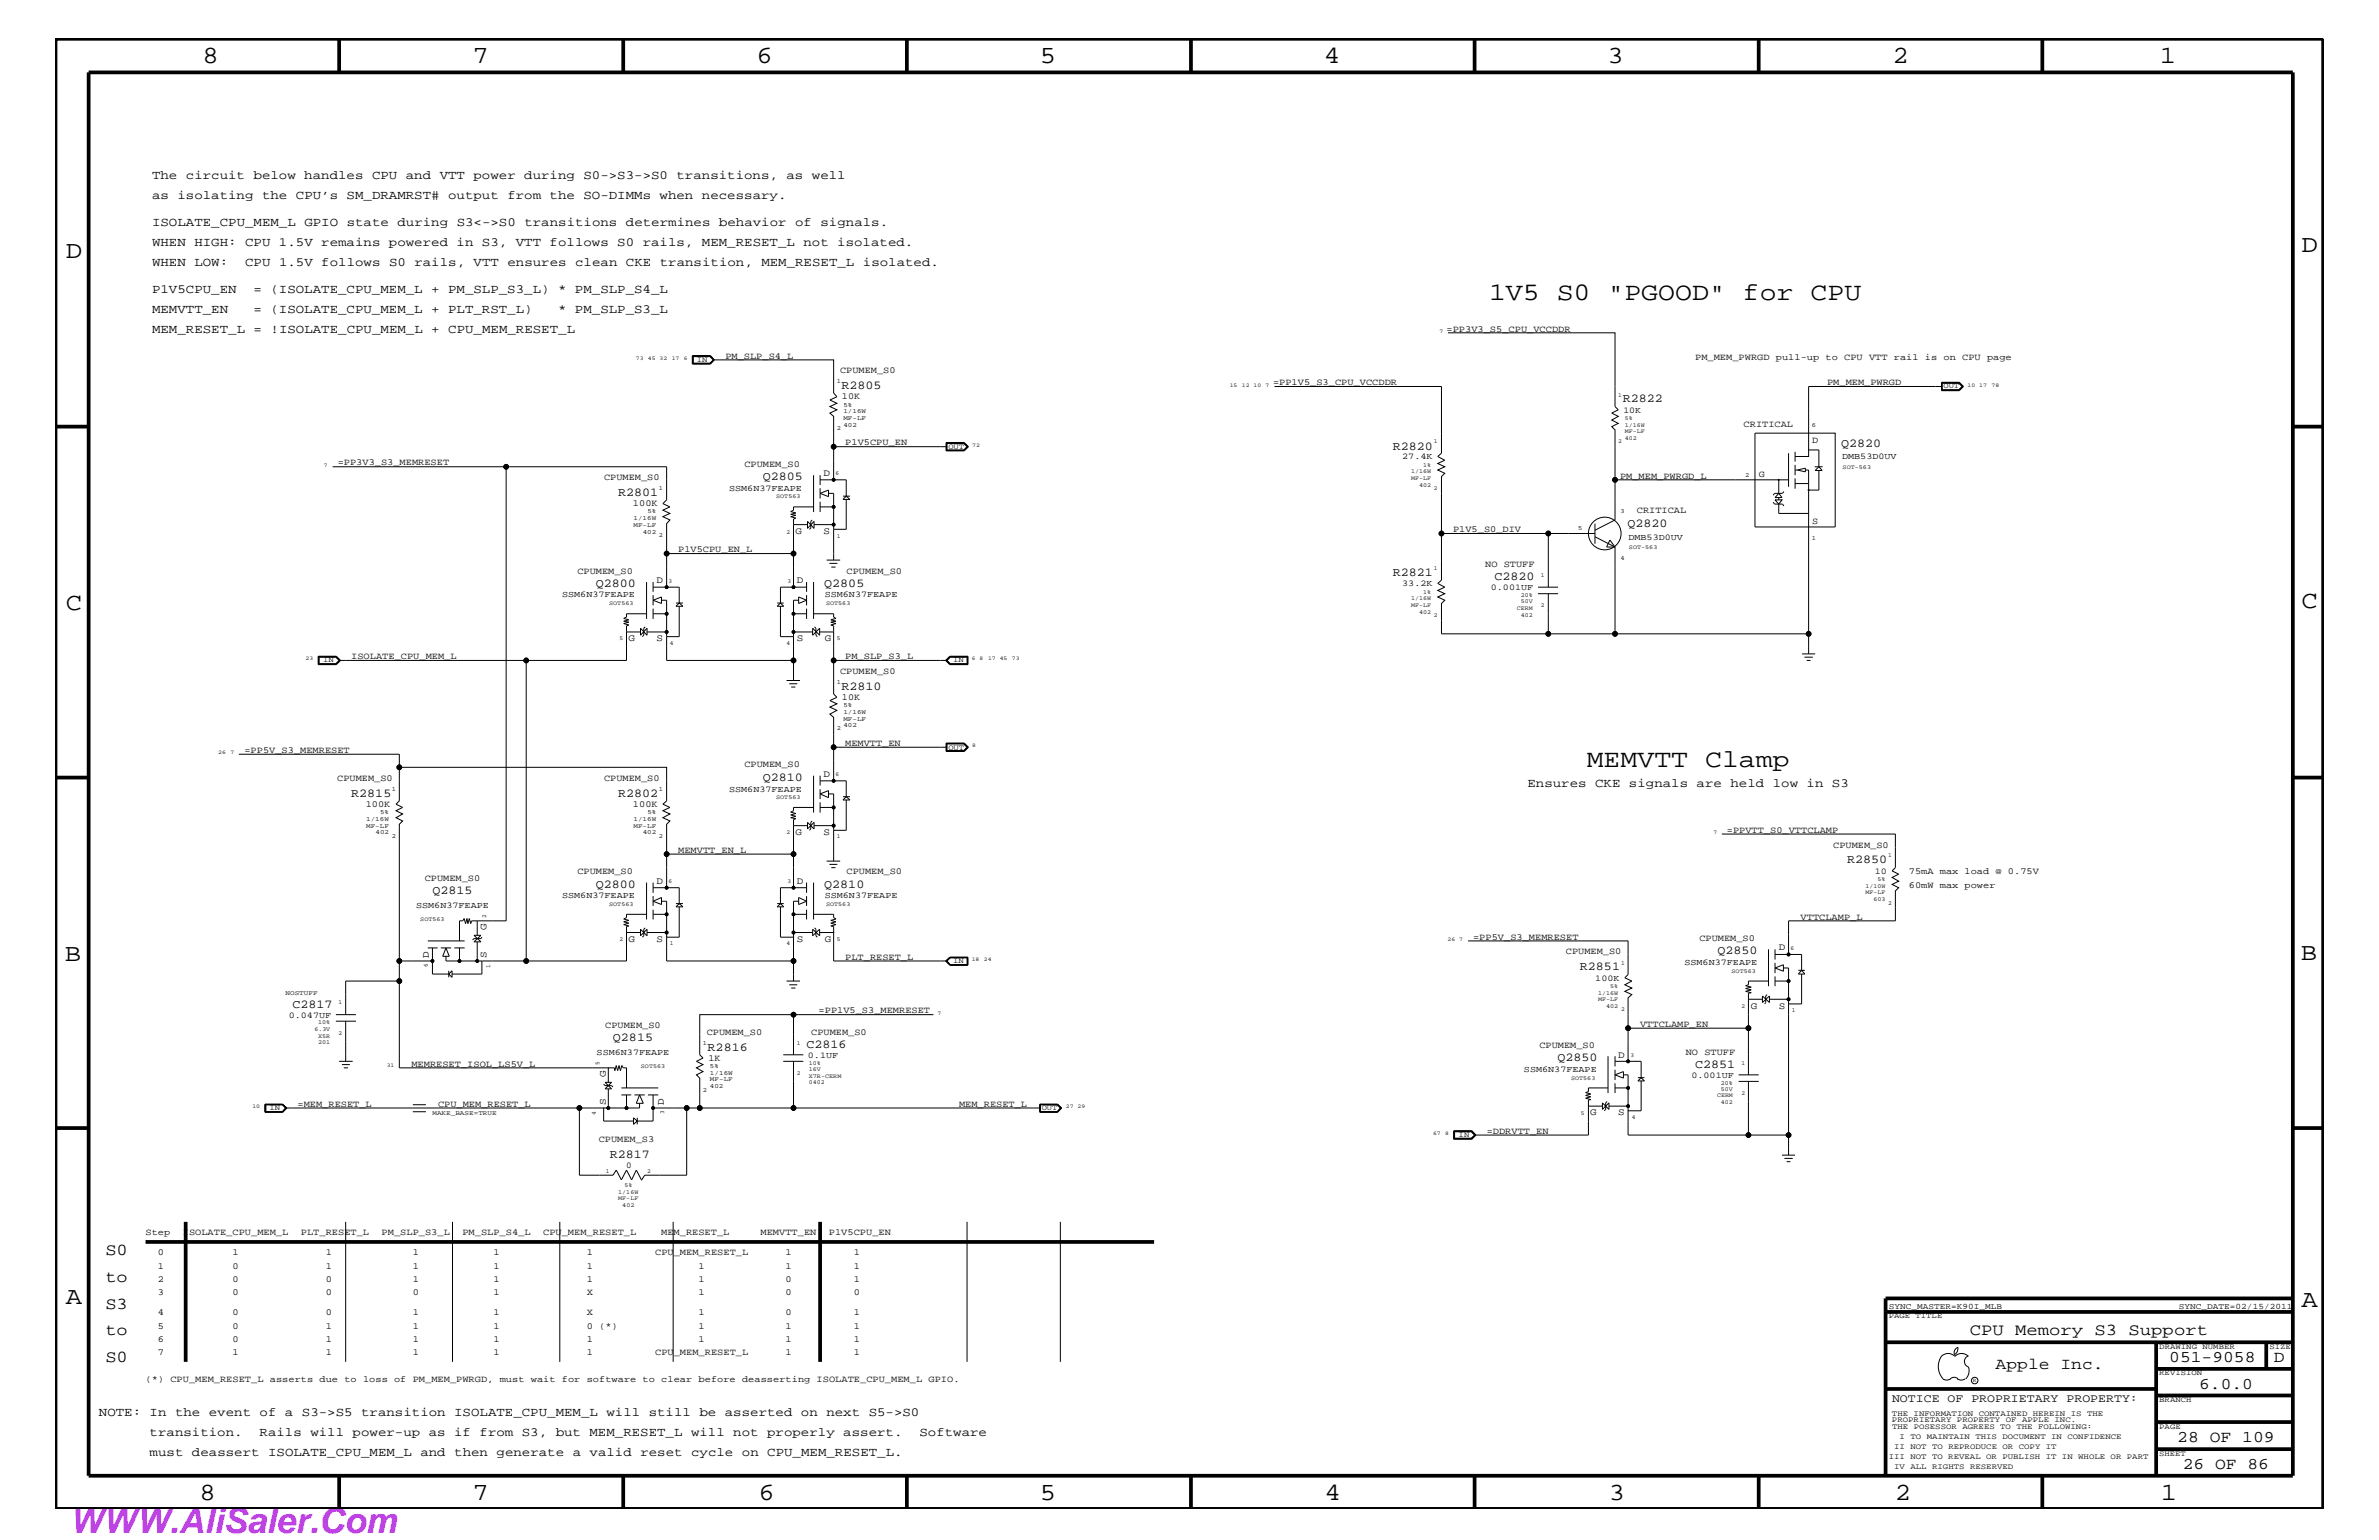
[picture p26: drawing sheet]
<svg xmlns="http://www.w3.org/2000/svg" width="432mm" height="279mm" viewBox="0 0 432 279" stroke-linecap="round" stroke-linejoin="round" font-family="sans-serif">
<defs><g id="words">
<text font-size="6.3" fill="#bd42e3" x="12.7" y="278.1">WWW.AliSaler.Com</text>
<g font-size="4.6">
<text x="270.3" y="54.4">1V5 S0 &quot;PGOOD&quot; for CPU</text>
<text x="288" y="139.2">MEMVTT Clamp</text>
</g>
<g font-size="4.5">
<text x="36.7" y="11.5">8</text>
<text x="85.8" y="11.5">7</text>
<text x="137.3" y="11.5">6</text>
<text x="188.7" y="11.5">5</text>
<text x="240.3" y="11.5">4</text>
<text x="291.8" y="11.5">3</text>
<text x="343.5" y="11.5">2</text>
<text x="392" y="11.5">1</text>
<text x="11.9" y="46.8">D</text>
<text x="417.8" y="45.7">D</text>
<text x="11.9" y="110.6">C</text>
<text x="417.8" y="110.3">C</text>
<text x="11.8" y="174.3">B</text>
<text x="417.6" y="174.2">B</text>
<text x="11.9" y="236.7">A</text>
<text x="417.8" y="237.1">A</text>
<text x="36.2" y="272.1">8</text>
<text x="85.8" y="272.1">7</text>
<text x="137.7" y="272.1">6</text>
<text x="188.7" y="272.1">5</text>
<text x="240.4" y="272.1">4</text>
<text x="292" y="272.1">3</text>
<text x="343.9" y="272.1">2</text>
<text x="392.2" y="272.1">1</text>
</g>
<g font-size="3">
<text x="19.1" y="227.7">S0</text>
<text x="19.1" y="232.6">to</text>
<text x="19.1" y="237.4">S3</text>
<text x="19.1" y="242.3">to</text>
<text x="357.5" y="242.3">CPU Memory S3 Support</text>
<text x="19.1" y="247.1">S0</text>
<text x="362.2" y="248.4">Apple Inc.</text>
<text x="393.7" y="247.1">051-9058</text>
<text x="399.2" y="252">6.0.0</text>
<text x="412.7" y="247.1">D</text>
<text x="395.2" y="261.6">28 OF 109</text>
<text x="396.2" y="266.6">26 OF 86</text>
</g>
<g font-size="2.3">
<text x="27.6" y="32.5">The circuit below handles CPU and VTT power during S0-&gt;S3-&gt;S0 transitions, as well</text>
<text x="27.6" y="36.2">as isolating the CPU’s SM_DRAMRST# output from the SO-DIMMs when necessary.</text>
<text x="27.6" y="41">ISOLATE_CPU_MEM_L GPIO state during S3&lt;-&gt;S0 transitions determines behavior of signals.</text>
<text x="27.6" y="44.6">WHEN HIGH: CPU 1.5V remains powered in S3, VTT follows S0 rails, MEM_RESET_L not isolated.</text>
<text x="27.6" y="48.3">WHEN LOW:</text>
<text x="27.6" y="53.2">P1V5CPU_EN</text>
<text x="44.5" y="48.3">CPU 1.5V follows S0 rails, VTT ensures clean CKE transition, MEM_RESET_L isolated.</text>
<text x="46" y="53.2">= (ISOLATE_CPU_MEM_L + PM_SLP_S3_L) * PM_SLP_S4_L</text>
<text x="27.6" y="56.8">MEMVTT_EN</text>
<text x="46" y="56.8">= (ISOLATE_CPU_MEM_L + PLT_RST_L)</text>
<text x="101.3" y="56.8">* PM_SLP_S3_L</text>
<text x="27.6" y="60.4">MEM_RESET_L = !ISOLATE_CPU_MEM_L + CPU_MEM_RESET_L</text>
<text x="277.2" y="142.9">Ensures CKE signals are held low in S3</text>
<text x="17.9" y="256.8">NOTE: In the event of a S3-&gt;S5 transition ISOLATE_CPU_MEM_L will still be asserted on next S5-&gt;S0</text>
<text x="27.2" y="260.5">transition.</text>
<text x="47.1" y="260.5">Rails will power-up as if from S3, but MEM_RESET_L will not properly assert.</text>
<text x="166.9" y="260.5">Software</text>
<text x="27.2" y="264.1">must deassert ISOLATE_CPU_MEM_L and then generate a valid reset cycle on CPU_MEM_RESET_L.</text>
</g>
<g font-size="2.2">
<text x="152.7" y="70.6">R2805</text>
<text x="294.6" y="73">R2822</text>
<text x="252.8" y="81.6">R2820</text>
<text x="334.2" y="81.1">Q2820</text>
<text x="138.4" y="87.1">Q2805</text>
<text x="112.2" y="90">R2801</text>
<text x="295.4" y="95.7">Q2820</text>
<text x="108.1" y="106.5">Q2800</text>
<text x="149.6" y="106.5">Q2805</text>
<text x="252.8" y="104.6">R2821</text>
<text x="271.3" y="105.3">C2820</text>
<text x="152.7" y="125.2">R2810</text>
<text x="138.4" y="141.7">Q2810</text>
<text x="63.8" y="144.6">R2815</text>
<text x="112.2" y="144.6">R2802</text>
<text x="108.1" y="161.1">Q2800</text>
<text x="149.6" y="161.1">Q2810</text>
<text x="335.3" y="156.7">R2850</text>
<text x="78.5" y="162.2">Q2815</text>
<text x="311.7" y="173.2">Q2850</text>
<text x="286.8" y="176.1">R2851</text>
<text x="53.1" y="182.9">C2817</text>
<text x="111.3" y="188.9">Q2815</text>
<text x="128.4" y="190.6">R2816</text>
<text x="146.4" y="190.2">C2816</text>
<text x="282.7" y="192.6">Q2850</text>
<text x="307.7" y="193.7">C2851</text>
<text x="110.7" y="210.2">R2817</text>
</g>
<text font-size="2.1" x="343.4" y="254.4">NOTICE OF PROPRIETARY PROPERTY:</text>
<g font-size="1.8">
<text x="149.4" y="86.4">D</text>
<text x="144.4" y="96.9">G</text>
<text x="149.4" y="96.9">S</text>
<text x="119.1" y="105.8">D</text>
<text x="144.6" y="105.8">D</text>
<text x="114.1" y="116.4">G</text>
<text x="119.1" y="116.4">S</text>
<text x="144.6" y="116.4">S</text>
<text x="149.7" y="116.4">G</text>
<text x="149.4" y="140.9">D</text>
<text x="144.4" y="151.5">G</text>
<text x="149.4" y="151.5">S</text>
<text x="119.1" y="160.3">D</text>
<text x="144.6" y="160.3">D</text>
<text x="77.8" y="173.8" transform="rotate(-90 77.8 173.8)">D</text>
<text x="88.3" y="173.8" transform="rotate(-90 88.3 173.8)">S</text>
<text x="88.3" y="168.7" transform="rotate(-90 88.3 168.7)">G</text>
<text x="114.1" y="170.9">G</text>
<text x="119.1" y="170.9">S</text>
<text x="144.6" y="170.9">S</text>
<text x="149.7" y="170.9">G</text>
<text x="322.8" y="172.4">D</text>
<text x="317.8" y="183">G</text>
<text x="322.8" y="183">S</text>
<text x="293.7" y="191.9">D</text>
<text x="110" y="195.4" transform="rotate(-90 110 195.4)">G</text>
<text x="110" y="200.4" transform="rotate(-90 110 200.4)">S</text>
<text x="120.5" y="200.4" transform="rotate(-90 120.5 200.4)">D</text>
<text x="288.6" y="202.4">G</text>
<text x="293.7" y="202.4">S</text>
</g>
<g font-size="1.7">
<text x="131.7" y="65.1">PM_SLP_S4_L</text>
<text x="262.6" y="60.2">=PP3V3_S5_CPU_VCCDDR</text>
<text x="307.7" y="65.3">PM_MEM_PWRGD pull-up to CPU VTT rail is on CPU page</text>
<text x="152.5" y="67.7">CPUMEM_S0</text>
<text x="231.1" y="69.9">=PP1V5_S3_CPU_VCCDDR</text>
<text x="331.6" y="69.9">PM_MEM_PWRGD</text>
<text x="152.8" y="72.4">10K</text>
<text x="316.5" y="77.4">CRITICAL</text>
<text x="153.4" y="80.8">P1V5CPU_EN</text>
<text x="328.9" y="80.5">D</text>
<text x="61.3" y="84.4">=PP3V3_S3_MEMRESET</text>
<text x="109.6" y="87.1">CPUMEM_S0</text>
<text x="135.1" y="84.7">CPUMEM_S0</text>
<text x="294.1" y="86.9">PM_MEM_PWRGD_L</text>
<text x="319.2" y="86.5">G</text>
<text x="114.9" y="91.8">100K</text>
<text x="297.1" y="93.2">CRITICAL</text>
<text x="328.9" y="95">S</text>
<text x="123.1" y="100.2">P1V5CPU_EN_L</text>
<text x="263.7" y="96.5">P1V5_S0_DIV</text>
<text x="104.8" y="104.1">CPUMEM_S0</text>
<text x="153.7" y="104.1">CPUMEM_S0</text>
<text x="269.6" y="102.9">NO STUFF</text>
<text x="63.8" y="119.6">ISOLATE_CPU_MEM_L</text>
<text x="153.4" y="119.6">PM_SLP_S3_L</text>
<text x="152.5" y="122.3">CPUMEM_S0</text>
<text x="152.8" y="127">10K</text>
<text x="44.4" y="136.6">=PP5V_S3_MEMRESET</text>
<text x="153.4" y="135.3">MEMVTT_EN</text>
<text x="61.2" y="141.7">CPUMEM_S0</text>
<text x="109.6" y="141.7">CPUMEM_S0</text>
<text x="135.1" y="139.2">CPUMEM_S0</text>
<text x="66.4" y="146.4">100K</text>
<text x="114.9" y="146.4">100K</text>
<text x="123.1" y="154.7">MEMVTT_EN_L</text>
<text x="313.4" y="151.1">=PPVTT_S0_VTTCLAMP</text>
<text x="332.7" y="153.8">CPUMEM_S0</text>
<text x="77.1" y="159.9">CPUMEM_S0</text>
<text x="104.8" y="158.6">CPUMEM_S0</text>
<text x="153.7" y="158.6">CPUMEM_S0</text>
<text x="346.5" y="158.6">75mA max load @ 0.75V</text>
<text x="346.5" y="161.1">60mW max power</text>
<text x="326.8" y="166.9">VTTCLAMP_L</text>
<text x="267.4" y="170.5">=PP5V_S3_MEMRESET</text>
<text x="284.2" y="173.2">CPUMEM_S0</text>
<text x="308.4" y="170.7">CPUMEM_S0</text>
<text x="153.4" y="174.2">PLT_RESET_L</text>
<text x="148.6" y="183.8">=PP1V5_S3_MEMRESET</text>
<text x="109.9" y="186.5">CPUMEM_S0</text>
<text x="128.3" y="187.7">CPUMEM_S0</text>
<text x="147.2" y="187.7">CPUMEM_S0</text>
<text x="279.4" y="190.2">CPUMEM_S0</text>
<text x="297.7" y="186.3">VTTCLAMP_EN</text>
<text x="306" y="191.4">NO STUFF</text>
<text x="74.7" y="193.6">MEMRESET_ISOL_LS5V_L</text>
<text x="128.6" y="192.5">1K</text>
<text x="54" y="200.9">=MEM_RESET_L</text>
<text x="79.5" y="200.9">CPU_MEM_RESET_L</text>
<text x="174.1" y="200.9">MEM_RESET_L</text>
<text x="108.7" y="207.1">CPUMEM_S3</text>
<text x="269.8" y="205.7">=DDRVTT_EN</text>
<text x="26.4" y="224.1">Step</text>
<text x="28.7" y="227.7">0</text>
<text x="33.2" y="224.1">ISOLATE_CPU_MEM_L</text>
<text x="42.2" y="227.7">1</text>
<text x="54.6" y="224.1">PLT_RESET_L</text>
<text x="59.1" y="227.7">1</text>
<text x="69.3" y="224.1">PM_SLP_S3_L</text>
<text x="74.9" y="227.7">1</text>
<text x="83.9" y="224.1">PM_SLP_S4_L</text>
<text x="89.6" y="227.7">1</text>
<text x="98.6" y="224.1">CPU_MEM_RESET_L</text>
<text x="106.5" y="227.7">1</text>
<text x="118.9" y="227.7">CPU_MEM_RESET_L</text>
<text x="120" y="224.1">MEM_RESET_L</text>
<text x="138" y="224.1">MEMVTT_EN</text>
<text x="142.6" y="227.7">1</text>
<text x="150.4" y="224.1">P1V5CPU_EN</text>
<text x="155" y="227.7">1</text>
<text x="28.7" y="230.2">1</text>
<text x="28.7" y="232.6">2</text>
<text x="42.2" y="230.2">0</text>
<text x="42.2" y="232.6">0</text>
<text x="59.1" y="230.2">1</text>
<text x="59.1" y="232.6">0</text>
<text x="74.9" y="230.2">1</text>
<text x="74.9" y="232.6">1</text>
<text x="89.6" y="230.2">1</text>
<text x="89.6" y="232.6">1</text>
<text x="106.5" y="230.2">1</text>
<text x="106.5" y="232.6">1</text>
<text x="126.8" y="230.2">1</text>
<text x="126.8" y="232.6">1</text>
<text x="142.6" y="230.2">1</text>
<text x="142.6" y="232.6">0</text>
<text x="155" y="230.2">1</text>
<text x="155" y="232.6">1</text>
<text x="28.7" y="238.6">4</text>
<text x="28.7" y="235">3</text>
<text x="42.2" y="238.6">0</text>
<text x="42.2" y="235">0</text>
<text x="59.1" y="238.6">0</text>
<text x="59.1" y="235">0</text>
<text x="74.9" y="238.6">1</text>
<text x="74.9" y="235">0</text>
<text x="89.6" y="238.6">1</text>
<text x="89.6" y="235">1</text>
<text x="106.5" y="238.6">X</text>
<text x="106.5" y="235">X</text>
<text x="126.8" y="238.6">1</text>
<text x="126.8" y="235">1</text>
<text x="142.6" y="238.6">0</text>
<text x="142.6" y="235">0</text>
<text x="155" y="238.6">1</text>
<text x="155" y="235">0</text>
<text x="28.7" y="243.5">6</text>
<text x="28.7" y="241.1">5</text>
<text x="28.7" y="245.9">7</text>
<text x="42.2" y="243.5">0</text>
<text x="42.2" y="241.1">0</text>
<text x="42.2" y="245.9">1</text>
<text x="59.1" y="243.5">1</text>
<text x="59.1" y="241.1">1</text>
<text x="59.1" y="245.9">1</text>
<text x="74.9" y="243.5">1</text>
<text x="74.9" y="241.1">1</text>
<text x="74.9" y="245.9">1</text>
<text x="89.6" y="243.5">1</text>
<text x="89.6" y="241.1">1</text>
<text x="89.6" y="245.9">1</text>
<text x="106.5" y="243.5">1</text>
<text x="106.5" y="241.1">0 (*)</text>
<text x="106.5" y="245.9">1</text>
<text x="118.9" y="245.9">CPU_MEM_RESET_L</text>
<text x="126.8" y="243.5">1</text>
<text x="126.8" y="241.1">1</text>
<text x="142.6" y="243.5">1</text>
<text x="142.6" y="241.1">1</text>
<text x="142.6" y="245.9">1</text>
<text x="155" y="243.5">1</text>
<text x="155" y="241.1">1</text>
<text x="155" y="245.9">1</text>
<text x="26.4" y="250.7">(*) CPU_MEM_RESET_L asserts due to loss of PM_MEM_PWRGD, must wait for software to clear before deasserting ISOLATE_CPU_MEM_L GPIO.</text>
</g>
<g font-size="1.6">
<text x="294.7" y="74.9">10K</text>
<text x="254.5" y="83.3">27.4K</text>
<text x="334.3" y="83.3">DMB53D0UV</text>
<text x="132.3" y="89">SSM6N37FEAPE</text>
<text x="295.6" y="97.9">DMB53D0UV</text>
<text x="254.5" y="106.4">33.2K</text>
<text x="270.6" y="107.1">0.001UF</text>
<text x="102" y="108.4">SSM6N37FEAPE</text>
<text x="149.7" y="108.4">SSM6N37FEAPE</text>
<text x="132.3" y="143.6">SSM6N37FEAPE</text>
<text x="340.3" y="158.5">10</text>
<text x="75.5" y="164.7">SSM6N37FEAPE</text>
<text x="102" y="163">SSM6N37FEAPE</text>
<text x="149.7" y="163">SSM6N37FEAPE</text>
<text x="289.6" y="177.9">100K</text>
<text x="305.7" y="175.1">SSM6N37FEAPE</text>
<text x="52.4" y="184.7">0.047UF</text>
<text x="108.3" y="191.4">SSM6N37FEAPE</text>
<text x="146.6" y="192">0.1UF</text>
<text x="276.6" y="194.5">SSM6N37FEAPE</text>
<text x="307" y="195.6">0.001UF</text>
<text x="113.6" y="211.9">0</text>
</g>
<g font-size="1.5">
<text x="342.8" y="237.4">SYNC_MASTER=K90I_MLB</text>
<text x="395.5" y="237.4">SYNC_DATE=02/15/2011</text>
</g>
<g font-size="1.4">
<text x="126.5" y="65.6">IN</text>
<text x="352.7" y="70.5">OUT</text>
<text x="172.1" y="81.4">OUT</text>
<text x="58.7" y="120.2">IN</text>
<text x="173" y="120.2">IN</text>
<text x="172.1" y="136">OUT</text>
<text x="173" y="174.8">IN</text>
<text x="48.9" y="201.5">IN</text>
<text x="189.1" y="201.5">OUT</text>
<text x="264.8" y="206.3">IN</text>
<text x="342.8" y="239.2">PAGE TITLE</text>
<text x="391.9" y="244.7">DRAWING NUMBER</text>
<text x="411.9" y="244.7">SIZE</text>
<text x="391.9" y="249.5">REVISION</text>
<text x="343.4" y="256.8">THE INFORMATION CONTAINED HEREIN IS THE</text>
<text x="391.9" y="254.4">BRANCH</text>
<text x="343.4" y="258">PROPRIETARY PROPERTY OF APPLE INC.</text>
<text x="343.4" y="259.3">THE POSESSOR AGREES TO THE FOLLOWING:</text>
<text x="343.8" y="262.9">II NOT TO REPRODUCE OR COPY IT</text>
<text x="344.8" y="261.1">I TO MAINTAIN THIS DOCUMENT IN CONFIDENCE</text>
<text x="391.9" y="259.3">PAGE</text>
<text x="342.8" y="264.7">III NOT TO REVEAL OR PUBLISH IT IN WHOLE OR PART</text>
<text x="343.8" y="266.6">IV ALL RIGHTS RESERVED</text>
<text x="391.9" y="264.1">SHEET</text>
</g>
<g font-size="1.2">
<text x="151.9" y="69.5">1</text>
<text x="153.1" y="77.4">402</text>
<text x="153.1" y="75">1/16W</text>
<text x="153.1" y="76.2">MF-LF</text>
<text x="153.1" y="73.8">5%</text>
<text x="328.9" y="77.4">6</text>
<text x="151.9" y="78">2</text>
<text x="119.6" y="88.9">1</text>
<text x="316.7" y="86.5">2</text>
<text x="115" y="95.6">MF-LF</text>
<text x="115" y="94.3">1/16W</text>
<text x="117.5" y="93.2">5%</text>
<text x="294.1" y="93.2">3</text>
<text x="116.7" y="96.8">402</text>
<text x="119.6" y="97.4">2</text>
<text x="286.4" y="96.2">5</text>
<text x="294.1" y="101.6">4</text>
<text x="328.9" y="98">1</text>
<text x="151.9" y="124.1">1</text>
<text x="153.1" y="131.9">402</text>
<text x="153.1" y="129.6">1/16W</text>
<text x="153.1" y="130.8">MF-LF</text>
<text x="153.1" y="128.3">5%</text>
<text x="151.9" y="132.5">2</text>
<text x="71.1" y="143.5">1</text>
<text x="119.6" y="143.5">1</text>
<text x="66.5" y="149">1/16W</text>
<text x="69" y="147.7">5%</text>
<text x="115" y="149">1/16W</text>
<text x="117.5" y="147.7">5%</text>
<text x="66.5" y="150.1">MF-LF</text>
<text x="68.2" y="151.3">402</text>
<text x="71.1" y="152">2</text>
<text x="115" y="150.1">MF-LF</text>
<text x="116.7" y="151.3">402</text>
<text x="119.6" y="152">2</text>
<text x="51.8" y="180.5">NOSTUFF</text>
<text x="127.6" y="189.5">1</text>
<text x="128.9" y="197.4">402</text>
<text x="128.9" y="195">1/16W</text>
<text x="128.9" y="196.2">MF-LF</text>
<text x="128.9" y="193.7">5%</text>
<text x="78.5" y="202.3">MAKE_BASE=TRUE</text>
<text x="127.6" y="198.1">2</text>
</g>
<g font-size="1.1">
<text x="293.7" y="72">1</text>
<text x="294.9" y="77.4">1/16W</text>
<text x="294.9" y="76.2">5%</text>
<text x="260.3" y="80.5">1</text>
<text x="293.7" y="80.5">2</text>
<text x="294.9" y="78.6">MF-LF</text>
<text x="294.9" y="79.9">402</text>
<text x="151.6" y="86.2">6</text>
<text x="256.1" y="85.9">1/16W</text>
<text x="256.1" y="87.1">MF-LF</text>
<text x="257.6" y="88.3">402</text>
<text x="258.3" y="84.7">1%</text>
<text x="260.3" y="88.9">2</text>
<text x="334.4" y="85">SOT-563</text>
<text x="140.9" y="90.4">SOT563</text>
<text x="142.8" y="96.8">2</text>
<text x="151.9" y="97.6">1</text>
<text x="295.7" y="99.6">SOT-563</text>
<text x="121.3" y="105.7">3</text>
<text x="142.9" y="105.7">3</text>
<text x="258.3" y="107.7">1%</text>
<text x="260.3" y="103.5">1</text>
<text x="279.7" y="104.7">1</text>
<text x="110.6" y="109.8">SOT563</text>
<text x="149.9" y="109.8">SOT563</text>
<text x="256.1" y="110.2">MF-LF</text>
<text x="256.1" y="108.9">1/16W</text>
<text x="257.6" y="111.4">402</text>
<text x="260.3" y="112">2</text>
<text x="275.3" y="110.6">CERM</text>
<text x="276" y="111.9">402</text>
<text x="276" y="108.3">20%</text>
<text x="276" y="109.4">50V</text>
<text x="279.7" y="110.2">2</text>
<text x="112.4" y="116.2">5</text>
<text x="121.6" y="117">4</text>
<text x="142.8" y="117">4</text>
<text x="151.9" y="116.2">5</text>
<text x="151.6" y="140.8">6</text>
<text x="140.9" y="144.9">SOT563</text>
<text x="142.8" y="151.3">2</text>
<text x="151.9" y="152.1">1</text>
<text x="342.7" y="155.6">1</text>
<text x="121.3" y="160.2">6</text>
<text x="142.9" y="160.2">3</text>
<text x="338.6" y="161.1">1/10W</text>
<text x="340.8" y="159.9">5%</text>
<text x="76.3" y="167.1">SOT563</text>
<text x="88.2" y="166.5" transform="rotate(-90 88.2 166.5)">2</text>
<text x="110.6" y="164.4">SOT563</text>
<text x="149.9" y="164.4">SOT563</text>
<text x="338.6" y="162.2">MF-LF</text>
<text x="340" y="163.5">603</text>
<text x="342.7" y="164.1">2</text>
<text x="112.4" y="170.7">2</text>
<text x="121.6" y="171.5">1</text>
<text x="142.8" y="171.5">4</text>
<text x="151.9" y="170.7">5</text>
<text x="325" y="172.3">6</text>
<text x="77.6" y="175.5" transform="rotate(-90 77.6 175.5)">6</text>
<text x="89" y="175.7" transform="rotate(-90 89 175.7)">1</text>
<text x="292.3" y="179.3">5%</text>
<text x="294.2" y="175">1</text>
<text x="314.3" y="176.5">SOT563</text>
<text x="57.7" y="185.9">10%</text>
<text x="61.5" y="182.2">1</text>
<text x="290.1" y="180.5">1/16W</text>
<text x="290.1" y="181.6">MF-LF</text>
<text x="291.5" y="182.9">402</text>
<text x="294.2" y="183.5">2</text>
<text x="316.1" y="182.9">2</text>
<text x="325.2" y="183.6">1</text>
<text x="57.1" y="187">6.3V</text>
<text x="57.7" y="188.2">X5R</text>
<text x="57.7" y="189.4">201</text>
<text x="61.5" y="187.7">2</text>
<text x="144.6" y="189.5">1</text>
<text x="295.9" y="191.7">3</text>
<text x="108.8" y="193.2" transform="rotate(-90 108.8 193.2)">5</text>
<text x="116.3" y="193.7">SOT563</text>
<text x="144.6" y="195">2</text>
<text x="146.8" y="195.5">X7R-CERM</text>
<text x="146.8" y="196.7">0402</text>
<text x="146.8" y="193.2">10%</text>
<text x="146.8" y="194.3">16V</text>
<text x="285.2" y="195.9">SOT563</text>
<text x="312.3" y="197.9">50V</text>
<text x="312.3" y="196.8">20%</text>
<text x="316.1" y="193.2">1</text>
<text x="108.1" y="202.4" transform="rotate(-90 108.1 202.4)">4</text>
<text x="120.6" y="202.1" transform="rotate(-90 120.6 202.1)">3</text>
<text x="286.9" y="202.3">5</text>
<text x="296.2" y="203">4</text>
<text x="311.7" y="199.1">CERM</text>
<text x="312.3" y="200.3">402</text>
<text x="316.1" y="198.7">2</text>
<text x="110" y="212.8">1</text>
<text x="113.3" y="215.3">5%</text>
<text x="117.4" y="212.8">2</text>
<text x="112.2" y="216.6">1/16W</text>
<text x="112.2" y="217.8">MF-LF</text>
<text x="112.9" y="219">402</text>
</g>
<g font-size="1">
<text x="115.4" y="65.3">73</text>
<text x="117.6" y="65.3">45 32</text>
<text x="121.9" y="65.3">17</text>
<text x="124.1" y="65.3">6</text>
<text x="261.3" y="60.4">7</text>
<text x="223.2" y="70.1">15</text>
<text x="225.4" y="70.1">12 10</text>
<text x="229.7" y="70.1">7</text>
<text x="357.1" y="70.1">10 17</text>
<text x="361.5" y="70.1">78</text>
<text x="176.5" y="81.1">72</text>
<text x="58.8" y="84.7">7</text>
<text x="55.5" y="119.8">23</text>
<text x="176.4" y="119.8">6</text>
<text x="177.8" y="119.8">8</text>
<text x="179.3" y="119.8">17 45</text>
<text x="183.6" y="119.8">73</text>
<text x="39.6" y="136.8">26</text>
<text x="41.8" y="136.8">7</text>
<text x="176.5" y="135.6">8</text>
<text x="311" y="151.3">7</text>
<text x="262.7" y="170.7">26 7</text>
<text x="176.4" y="174.4">18</text>
<text x="178.6" y="174.4">24</text>
<text x="170.2" y="184.1">7</text>
<text x="70.2" y="193.6">31</text>
<text x="45.8" y="201">10</text>
<text x="193.5" y="201">27 29</text>
<text x="260.1" y="205.9">67</text>
<text x="262.3" y="205.9">8</text>
<text x="358.1" y="250.7">R</text>
</g>
</g></defs>
<g fill="none" stroke="#000" stroke-width=".18">
<path d="M125.7 64.5h3.3l.6 .8-.6 .8h-3.3zM125.7 64.6h3.2l.6 .7-.6 .7M125.7 64.5v1.5h3.2M125.8 64.7h3.1l.6 .6-.6 .6h-3.1zM128.9 64.5l.7 .8M129.5 65.3h21.8v6l.6 .7-1.3 .6 1.3 .6-1.3 .6 1.3 .6-1.3 .5 .7 .6v5.5h20.6M129.6 65.3l-.7 .7M231.3 70.1h30.3v12.1l-.6 .6 1.2 .7-1.2 .6 1.2 .6-1.2 .6 1.2 .6-.6 .6v10.3h19.4v9.7M262.8 60.4h30.3v13.4l.6 .6-1.2 .5 1.2 .6-1.2 .7 1.2 .6-1.2 .6 .6 .6v9.1h31.5M318.5 78.6h14.6v17h-14.6zM352.4 69.4h3.2l.7 .7-.7 .7h-3.2M352.4 69.4h3.2l.8 .7-.8 .8h-3.2z"/>
<path d="M352.5 69.4v1.4M352.5 70.1h-24.2v12.7h-2.5M352.5 69.5h3l.6 .6-.6 .6h-3M355.5 69.4l.7 .7-.7 .7M60.4 84.7h60.6v6l-.7 .7 1.3 .6-1.3 .6 1.3 .6-1.3 .5 1.3 .6-.6 .7v11.5M91.9 84.7v82.4h-6.3l-.2 .5-.2-1-.3 1-.1-1-.3 1-.3-1-.2 .5h-.6v3.6M144 95.2h2.6M146.6 94.6v1.3l1.2-1.3v1.3zM147.4 94.3l-.2 .3v1.3l-.3 .1M147.7 86.2v6.7M147.7 92h-3.7v.6l-.5 .2 .9 .3-.9 .2 .9 .2-.9 .2 .9 .3-.4 .2v6.2M147.8 95.2h3.5"/>
<path d="M148.9 87.1h4.7v2.9M148.9 86.2v1.8M148.9 88.6v1.8M148.9 91v1.9M148.9 89.5l1.5-.6v1.2zM148.9 92h2.4M150.4 89.5h.9v12.1M151.3 81v6.1M153 90.6l.6-.6 .7 .6zM153 90h1.3M153.6 90.6v5.4h-2.3M171.7 80.3h3.3l.8 .7-.8 .8h-3.3z"/>
<path d="M171.9 80.4h3l.6 .6-.6 .6h-3zM174.9 80.4l.8 .6-.8 .7M174.9 80.4h-3.1v1.3h3.1M174.9 80.4l.7 .6-.7 .7M261.6 96.8v8.5l-.6 .6 1.2 .6-1.2 .6 1.2 .6-1.2 .6 1.2 .6-.6 .6v5.5h19.4M281 96.8h8.5M289.5 97.4l3.6 1.8v15.8h35.2M289.5 95v3.7M292.2 98l.9 1.2h-1.5zM293.1 87.1v7.2l-3.6 1.9M321.8 91.1l.3 .4h1.4l.3 .3M322.2 90.7h1.2l-.5 .8z"/>
<path d="M322.9 87.1v2.4l.5 .8h-1.2l.7-.8M322.9 90.3v.4M322.9 91.5v1.7h5.4M323.8 89.2l-.3 .3h-1.4l-.3 .3M324.6 82.2v6.1M325.8 82v1.8M325.8 84.3v1.9M325.8 86.8v1.9M325.8 87.7h2.5M325.8 85.3h.4M326.2 85.3l1.5-.4v.7zM327.7 85.3h.6v33.3"/>
<path d="M328.3 81.6h1.8v3.1M329.4 84.7h1.4M330.1 84.7l.6 .7h-1.2zM330.1 85.4v3.5h-1.8M57.7 119.1h3.3l.8 .7-.8 .8h-3.3zM57.9 119.2h3.1l.6 .6-.6 .6h-3.1zM61 119.1h-3.2v1.4h3.2M61 119.1l.6 .7-.6 .7M61 119.1l.7 .7-.7 .7M61.6 119.8h33.9v54.6M113.7 114.7h2.6M116.3 114v1.2l1.1-1.2v1.2z"/>
<path d="M117.1 113.7l-.3 .3v1.2l-.2 .3M117.4 105.6v6.7M117.4 111.4h-3.7v.5l-.5 .3 .9 .3-.9 .2 .9 .2-.9 .2 .9 .3-.4 .2v6.2h-18.2M117.4 114.7h3.6M118.5 106.5h4.8v2.9M118.5 105.6v1.8M118.5 108v1.8M118.5 110.4v1.9M118.5 111.4h2.5M118.5 108.9l1.6-.6v1.2zM120.1 108.9h.9v10.9h23M121 100.4h23v6.1"/>
<path d="M122.7 110l.6-.6 .7 .6zM122.7 109.4h1.3M123.3 110v5.5h-2.3M141.1 110l.6-.6 .5 .6zM141.1 109.4h1.1M141.7 110v5.5h2.3M144 114.7h3.5M144 111.4h2.4M145 108.9h-1v14.6M145 108.3l1.4 .6-1.4 .6zM146.4 106.5h-4.7v2.9M146.4 105.6v1.8"/>
<path d="M146.4 108v1.8M146.4 110.4v1.9M147.5 114v1.2l1.3-1.2v1.2zM147.7 111.4h3.6v.5l.4 .3-.9 .3 .9 .2-.9 .2 .9 .2-.9 .3 .5 .2v6.2M147.7 105.6v6.7M147.8 113.7l.3 .3v1.2l.2 .3M148.8 114.7h2.5M150 101.6h2.5M150.5 102.2h1.5M150.9 102.9h.7M171.6 119.8l.8-.7h3.3v1.5h-3.3zM171.9 119.8l.6-.6h3v1.2h-3z"/>
<path d="M171.9 119.8h-20.6v6.1l.6 .6-1.3 .6 1.3 .6-1.3 .6 1.3 .6-1.3 .7 .7 .6v5.4h20.6M172.5 119.1h3.1v1.4h-3.1M172.5 119.1l-.7 .7 .7 .7M172.5 119.1l-.8 .7 .8 .7M279.2 106.5h3.6M279.2 107.7h3.6M281 107.7v7.3h12.1M327.1 118.6h2.4M327.5 119.2h1.5M327.9 119.8h.7M43.4 136.8h29.1v8.5l-.6 .6 1.2 .6-1.2 .6 1.2 .6-1.2 .7 1.2 .5-.6 .6v44.2h39l.1 .5 .3-.9 .2 .9 .3-.9 .2 .9 .3-.9 .2 .4h.6v3.7M72.5 139.2h48.5v6.1l-.7 .6 1.3 .6-1.3 .6 1.3 .6-1.3 .7 1.3 .5-.6 .6v11.6"/>
<path d="M142.8 123.5h2.4M143.3 124.1h1.4M143.6 124.6h.8M151.3 135.6v6.1M171.7 134.8h3.3l.8 .8-.8 .7h-3.3zM171.9 135h3l.6 .6-.6 .6h-3zM174.9 134.9l.8 .7-.8 .7M174.9 134.9h-3.1v1.4M174.9 134.9l.7 .7-.7 .6h-3.1M121 155h23v6.1M144 149.8h2.6M146.6 149.2v1.2l1.2-1.2v1.2z"/>
<path d="M147.4 148.9l-.2 .3v1.2l-.3 .2M147.7 140.7v6.7M147.7 146.5h-3.7v.6l-.5 .2 .9 .3-.9 .2 .9 .3-.9 .3 .9 .1-.4 .2v6.3M147.8 149.8h3.5M148.9 141.7h4.7v2.8M148.9 140.7v1.8M148.9 143.2v1.8M148.9 145.6v1.8M148.9 146.5h2.4M148.9 144l1.5-.6v1.3zM150 156.2h2.5M150.4 144h.9v12.2"/>
<path d="M150.5 156.8h1.5M150.9 157.4h.7M153 145.1l.6-.6 .7 .6zM153 144.5h1.3M153.6 145.1v5.5h-2.3M312.5 151.3h31.5v6.1l-.6 .6 1.2 .6-1.2 .6 1.2 .7-1.2 .6 1.2 .6-.6 .5v5.5h-19.4v6.1M72.5 174.4h6M72.5 178h-9.8v6.1M77.6 170.7h6.7M77.6 172h1.8M78.5 172v4.7h3M80 172h1.9"/>
<path d="M80.9 172l.6 1.5h-1.1zM81.5 176.7l.5-.6v1.2zM81.5 176.1v1.2M82.5 172h1.8M83.4 172v2.4M86 169.7l1.3 1.2h-1.3l1.3-1.2zM86.6 167.1v2.6M86.6 170.9v3.5M87.5 170l-.2 .3h-1.3l-.2 .2M87.5 174.4v2.3h-5.5M113.8 169.1l-.1 .1h2.6M116.3 168.6v1.2l1.1-1.2v1.2z"/>
<path d="M117.1 168.3l-.3 .3v1.2l-.2 .2M117.4 160.1v6.7M117.4 165.9h-3.7v.6l-.5 .2 .9 .3-.9 .2 .9 .3-.9 .2 .9 .3-.4 .1v6.3h-32.8v-.9M117.4 169.2h3.6M118.5 161.1h4.8v2.8M118.5 160.1v1.9M118.5 162.6v1.8M118.5 165v1.8M118.5 163.5l1.6-.7v1.3zM118.5 165.9h2.5M120.1 163.5h.9v10.9h23M122.7 164.5l.6-.6 .7 .6z"/>
<path d="M122.7 163.9h1.3M123.3 164.5v5.5h-2.3l.1-.1M141.1 164.5l.6-.6 .5 .6zM141.1 163.9h1.1M141.7 164.5v5.5l2.4-.1M142.8 178h2.4M143.3 178.7h1.4M143.6 179.3h.8M144 169.2h3.5M144 165.9h2.4M145 163.5h-1v14.5M145 162.8l1.4 .7-1.4 .6z"/>
<path d="M146.4 161.1h-4.7v2.8M146.4 160.1v1.9M146.4 162.6v1.8M146.4 165v1.8M147.5 168.6l1.3 1.2v-1.2l-1.3 1.2zM147.7 165.9h3.6v.6l.4 .2-.9 .3 .9 .2-.9 .3 .9 .2-.9 .3 .5 .1v6.3h20.6M147.7 160.1v6.7M147.8 168.3l.3 .3v1.2l.2 .2M151.4 169.1l-2.6 .1M171.6 174.4l.8-.7h3.3v1.4h-3.3zM172.5 173.8l-.6 .6 .6 .6M172.5 173.8h3.1"/>
<path d="M172.5 173.8l-.7 .6 .7 .6M172.5 175h3.1M172.5 173.7l-.8 .7 .8 .7M175.5 173.8v1.2M175.6 173.7v1.4M266.5 170.7h29v6.1l-.6 .6 1.3 .6-1.3 .7 1.3 .6-1.3 .6 1.3 .5-.7 .6v11.6M321 178h-3.7v.7l-.5 .1 1.1 .3-1.1 .2 1.1 .3-1.1 .3 1.1 .2-.6 .1v14.8M321 172.2v6.7M322.2 178h2.4M322.2 173.2h4.8v2.8M322.2 172.2v1.9M322.2 174.7v1.9"/>
<path d="M322.2 177.1v1.8M322.2 175.6l1.5-.6v1.2zM323.7 175.6h.9v34M326.4 176h1.2M327 176l.6 .7h-1.2zM327 176.7v5.4h-2.4h.1M61 184.1h3.6M61 185.3h3.6M61.6 192.6h2.4M62.1 193.1h1.4M62.4 193.7h.8M62.7 185.3v7.3"/>
<path d="M109.6 196.7l.2 .3h1.2l.3 .2M109.8 196.4h1.2l-1.2 1.2h1.2zM110.4 197.6v3.4M110.5 193.7l-.1 2.7M112.8 198.7h1.8M112.8 197.4h6.7M113.7 198.7v2.3M115.2 198.7h1.8M116.1 198.7l.7 1.5h-1.3zM117.6 198.7h1.9M118.5 198.7v4.7h-2.8M142.2 192.6h3.6"/>
<path d="M142.2 191.4h3.6M144 192.6v8.4h44.8M144 184.1v7.3M169.4 184.1h-42.4v7.3l.6 .6-1.2 .6 1.2 .5-1.2 .6 1.2 .7-1.2 .6 .6 .6v5.4M291.7 199.8l-.3 .3v1.2l-.2 .2M291.9 191.6v6.7M291.9 197.4h-3.6v.7l-.5 .1 .9 .3-.9 .2 .9 .3-.9 .2 .9 .3-.4 .1v6.3h-20.7M293.1 197.4h2.4M293.1 192.6h4.8v2.9M293.1 191.6v1.9M293.1 194.1v1.8M293.1 196.5v1.8"/>
<path d="M293.1 195l1.6-.6v1.2zM294.7 195h.8v10.9h21.8M295.5 186.5h21.8M297.3 196.1l.6-.6 .6 .6zM297.3 195.5h1.2M297.9 196.1v5.4h-2.4l.1-.1M315.6 196.2h3.6M315.6 195h3.6M317.3 196.2v9.7h7.3M317.4 181.2l-.1 .1h2.6M319.9 180.7v1.2l1.3-1.2v1.2zM320.7 180.4l-.2 .3v1.2l-.2 .2"/>
<path d="M321.2 181.3h3.4M48.2 200.4h3.1l.6 .6-.6 .7h-3.1zM48.3 200.4v1.3M51.2 200.4l.6 .6M51.3 200.3l.7 .7-.7 .8M51.3 200.3l.8 .7-.8 .8M51.3 200.3h-3.2v1.5h3.2M51.8 201l-.6 .7M74.9 201.7h2.4M74.9 200.4h2.4M105.2 201v12.2h6.1l.6-.9 .9 1.8 .9-1.8 .9 1.8 .9-1.8 .9 1.8M109.6 200.9v2.5h5.4"/>
<path d="M115 202.8l.7 .6-.7 .6zM115.7 202.8v1.2M116.1 200.2v.8h-64.3M118.5 201h25.5M124.6 201v12.2h-7.6l-.6 .9M188.8 200.4h3.2l.5 .6-.5 .7h-3.2zM191.9 200.4l.6 .6-.6 .7M192 200.3h-3.3v1.5h3.3M192 200.3l.7 .7-.7 .8M192 200.3l.6 .7-.6 .8M263.8 205.2h3.3l.8 .7-.8 .8h-3.3zM263.9 205.2v1.4h3.2l.7-.7-.7-.7"/>
<path d="M264 205.3h3.1l.5 .6M264 205.3h3.1l.6 .6-.6 .6h-3.1zM267.6 205.9l-.5 .6M288.4 200.6l-.1 .1h2.5M290.8 200.1v1.2l1.2-1.2v1.2zM292 200.7h3.5M323.4 209.6h2.4M323.9 210.2h1.5M324.3 210.8h.7M62.7 221.7v25.4M82.1 221.7v25.4M101.6 221.7v25.4"/>
<path d="M122.2 221.7v25.4M175.5 221.7v25.4M192.5 221.7v25.4M352.4 246.1a1.69 1.69 0 0 1 2.4 0M352.4 246a3.3 3.3 0 0 0 .3 4.1M352.6 250.2l.7 .2 .7-.2M354 250.2l.7-.3 .7 .3M354.8 246.1a1.69 1.69 0 0 1 2.5 0M355.3 250.2l.7 .2 .7-.2M355.3 244.4l.1 .3a1.18 1.18 0 0 1-.6 1M355.4 244.4a.99 .99 0 0 0-.6 1.4M357.2 246a1.04 1.04 0 0 0-.6 1 1.04 1.04 0 0 0 .6 1"/>
<path d="M357.3 248l.1 .7a2.11 2.11 0 0 1-.6 1.5"/>
<circle cx="91.9" cy="84.7" r=".42"/>
<circle cx="151.3" cy="81" r=".42"/>
<circle cx="151.3" cy="87.1" r=".25"/>
<circle cx="151.3" cy="95.2" r=".25"/>
<circle cx="151.3" cy="92" r=".25"/>
<circle cx="261.6" cy="96.8" r=".42"/>
<circle cx="281" cy="96.8" r=".42"/>
<circle cx="291.3" cy="96.8" r="2.96"/>
<circle cx="293.1" cy="87.1" r=".42"/>
<circle cx="322.9" cy="87.1" r=".08"/>
<circle cx="328.3" cy="88.9" r=".08"/>
<circle cx="95.5" cy="119.8" r=".42"/>
<circle cx="121" cy="100.4" r=".42"/>
<circle cx="121" cy="114.7" r=".25"/>
<circle cx="121" cy="111.4" r=".25"/>
<circle cx="121" cy="106.5" r=".25"/>
<circle cx="144" cy="119.8" r=".42"/>
<circle cx="144" cy="100.4" r=".42"/>
<circle cx="144" cy="106.5" r=".25"/>
<circle cx="144" cy="114.7" r=".25"/>
<circle cx="144" cy="111.4" r=".25"/>
<circle cx="151.3" cy="119.8" r=".42"/>
<circle cx="281" cy="115" r=".42"/>
<circle cx="293.1" cy="115" r=".42"/>
<circle cx="328.3" cy="115" r=".42"/>
<circle cx="72.5" cy="139.2" r=".42"/>
<circle cx="151.3" cy="135.6" r=".42"/>
<circle cx="121" cy="155" r=".42"/>
<circle cx="144" cy="155" r=".42"/>
<circle cx="151.3" cy="141.7" r=".25"/>
<circle cx="151.3" cy="146.5" r=".25"/>
<circle cx="151.3" cy="149.8" r=".25"/>
<circle cx="72.5" cy="174.4" r=".42"/>
<circle cx="72.5" cy="178" r=".42"/>
<circle cx="78.5" cy="174.4" r=".25"/>
<circle cx="83.4" cy="174.4" r=".25"/>
<circle cx="86.6" cy="174.4" r=".25"/>
<circle cx="95.5" cy="174.4" r=".42"/>
<circle cx="121" cy="169.2" r=".25"/>
<circle cx="121" cy="165.9" r=".25"/>
<circle cx="121" cy="161.1" r=".25"/>
<circle cx="144" cy="174.4" r=".42"/>
<circle cx="144" cy="169.2" r=".25"/>
<circle cx="144" cy="161.1" r=".25"/>
<circle cx="144" cy="165.9" r=".25"/>
<circle cx="324.6" cy="173.2" r=".25"/>
<circle cx="324.6" cy="178" r=".25"/>
<circle cx="144" cy="184.1" r=".42"/>
<circle cx="295.5" cy="186.5" r=".42"/>
<circle cx="295.5" cy="197.4" r=".25"/>
<circle cx="295.5" cy="192.6" r=".25"/>
<circle cx="317.3" cy="186.5" r=".42"/>
<circle cx="324.6" cy="181.3" r=".25"/>
<circle cx="105.2" cy="201" r=".42"/>
<circle cx="110.4" cy="201" r=".25"/>
<circle cx="113.7" cy="201" r=".25"/>
<circle cx="118.5" cy="201" r=".25"/>
<circle cx="124.6" cy="201" r=".42"/>
<circle cx="127" cy="201" r=".42"/>
<circle cx="144" cy="201" r=".42"/>
<circle cx="295.5" cy="200.7" r=".25"/>
<circle cx="317.3" cy="205.9" r=".42"/>
<circle cx="324.6" cy="205.9" r=".42"/>
<circle cx="358.4" cy="250.5" r=".59"/>
</g>
<g fill="#000">
<circle cx="91.9" cy="84.7" r=".42"/>
<circle cx="151.3" cy="81" r=".42"/>
<circle cx="151.3" cy="87.1" r=".25"/>
<circle cx="151.3" cy="95.2" r=".25"/>
<circle cx="151.3" cy="92" r=".25"/>
<circle cx="261.6" cy="96.8" r=".42"/>
<circle cx="281" cy="96.8" r=".42"/>
<circle cx="293.1" cy="87.1" r=".42"/>
<circle cx="95.5" cy="119.8" r=".42"/>
<circle cx="121" cy="100.4" r=".42"/>
<circle cx="121" cy="114.7" r=".25"/>
<circle cx="121" cy="111.4" r=".25"/>
<circle cx="121" cy="106.5" r=".25"/>
<circle cx="144" cy="119.8" r=".42"/>
<circle cx="144" cy="100.4" r=".42"/>
<circle cx="144" cy="106.5" r=".25"/>
<circle cx="144" cy="114.7" r=".25"/>
<circle cx="144" cy="111.4" r=".25"/>
<circle cx="151.3" cy="119.8" r=".42"/>
<circle cx="281" cy="115" r=".42"/>
<circle cx="293.1" cy="115" r=".42"/>
<circle cx="328.3" cy="115" r=".42"/>
<circle cx="72.5" cy="139.2" r=".42"/>
<circle cx="151.3" cy="135.6" r=".42"/>
<circle cx="121" cy="155" r=".42"/>
<circle cx="144" cy="155" r=".42"/>
<circle cx="151.3" cy="141.7" r=".25"/>
<circle cx="151.3" cy="146.5" r=".25"/>
<circle cx="151.3" cy="149.8" r=".25"/>
<circle cx="72.5" cy="174.4" r=".42"/>
<circle cx="72.5" cy="178" r=".42"/>
<circle cx="78.5" cy="174.4" r=".25"/>
<circle cx="83.4" cy="174.4" r=".25"/>
<circle cx="86.6" cy="174.4" r=".25"/>
<circle cx="95.5" cy="174.4" r=".42"/>
<circle cx="121" cy="169.2" r=".25"/>
<circle cx="121" cy="165.9" r=".25"/>
<circle cx="121" cy="161.1" r=".25"/>
<circle cx="144" cy="174.4" r=".42"/>
<circle cx="144" cy="169.2" r=".25"/>
<circle cx="144" cy="161.1" r=".25"/>
<circle cx="144" cy="165.9" r=".25"/>
<circle cx="324.6" cy="173.2" r=".25"/>
<circle cx="324.6" cy="178" r=".25"/>
<circle cx="144" cy="184.1" r=".42"/>
<circle cx="295.5" cy="186.5" r=".42"/>
<circle cx="295.5" cy="197.4" r=".25"/>
<circle cx="295.5" cy="192.6" r=".25"/>
<circle cx="317.3" cy="186.5" r=".42"/>
<circle cx="324.6" cy="181.3" r=".25"/>
<circle cx="105.2" cy="201" r=".42"/>
<circle cx="110.4" cy="201" r=".25"/>
<circle cx="113.7" cy="201" r=".25"/>
<circle cx="118.5" cy="201" r=".25"/>
<circle cx="124.6" cy="201" r=".42"/>
<circle cx="127" cy="201" r=".42"/>
<circle cx="144" cy="201" r=".42"/>
<circle cx="295.5" cy="200.7" r=".25"/>
<circle cx="317.3" cy="205.9" r=".42"/>
<circle cx="324.6" cy="205.9" r=".42"/>
</g>
<g fill="none" stroke="#000" stroke-width=".68" stroke-linecap="butt">
<path d="M10.1 7h411.6v266.8h-411.6zM16.1 13.1h400.1v254.6h-400.1zM61.6 7v6.1M113.1 7v6.1M164.6 7v6.1M216.2 7v6.1M267.6 7v6.1M319.2 7v6.1M370.7 7v6.1M10.1 77.4h6M416.2 77.4h5.5M10.1 141.1h6"/>
<path d="M416.2 141.1h5.5M10.1 204.7h6M416.2 204.7h5.5M26.4 225.3h183.1M33.7 221.7v25.4M148.9 221.7v25.4M342.2 238h74M416.2 235.6h-74v32.1M342.2 252h49.2M342.2 243.5h74M391.4 258h24.8M391.4 253.2h24.8"/>
<path d="M391.4 248.4h24.8M391.4 243.5v24.2M411.3 243.5v4.9M61.6 267.7v6.1M113.1 267.7v6.1M164.6 267.7v6.1M216.2 268v5.8M267.6 267.7v6.1M319.2 267.7v6.1M370.7 267.7v6.1M391.4 262.9h24.8"/>
</g>
<use href="#words"/>
</svg>
